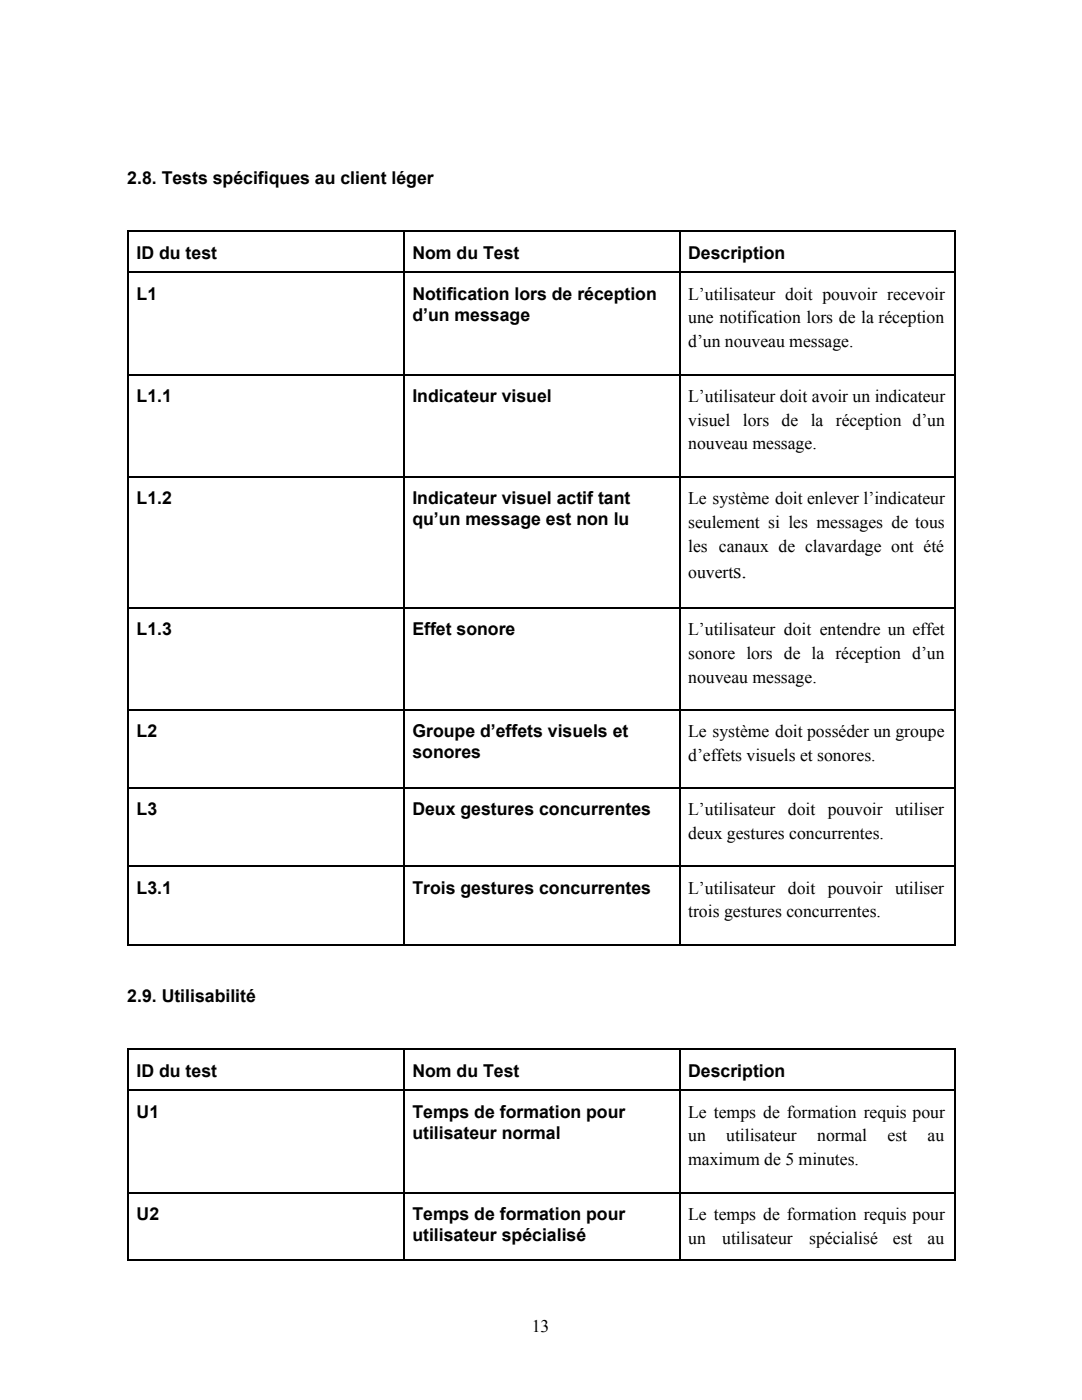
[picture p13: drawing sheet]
<svg xmlns="http://www.w3.org/2000/svg" width="216mm" height="279mm" viewBox="0 0 216 279" stroke-linecap="round" stroke-linejoin="round" font-family="sans-serif">
<defs><g id="words">
<text font-size="4.2" x="146.3" y="115.4">s.</text>
<g font-size="3.5">
<text x="25.4" y="36.8">2.8. Tests spécifiques au client léger</text>
<text x="27.3" y="51.6">ID du test</text>
<text x="82.3" y="51.6">Nom du Test</text>
<text x="137.3" y="51.6">Description</text>
<text x="27.3" y="59.8">L1</text>
<text x="82.3" y="59.8">Notification lors de réception</text>
<text x="137.3" y="59.8">L’utilisateur doit pouvoir recevoir</text>
<text x="82.3" y="64">d’un message</text>
<text x="137.3" y="64.6">une notification lors de la réception</text>
<text x="137.3" y="69.3">d’un nouveau message.</text>
<text x="27.3" y="80.2">L1.1</text>
<text x="82.3" y="80.2">Indicateur visuel</text>
<text x="137.3" y="80.2">L’utilisateur doit avoir un indicateur</text>
<text x="137.3" y="84.9">visuel</text>
<text x="137.3" y="89.7">nouveau message.</text>
<text x="148.2" y="84.9">lors de</text>
<text x="161.8" y="84.9">la</text>
<text x="166.8" y="84.9">réception d’un</text>
<text x="27.3" y="100.5">L1.2</text>
<text x="82.3" y="100.5">Indicateur visuel actif tant</text>
<text x="137.3" y="100.5">Le système doit enlever l’indicateur</text>
<text x="82.3" y="104.8">qu’un message est non lu</text>
<text x="137.3" y="105.3">seulement si les messages de tous</text>
<text x="137.3" y="110.1">les canaux de clavardage ont été</text>
<text x="137.3" y="115.4">ouvert</text>
<text x="27.3" y="126.7">L1.3</text>
<text x="82.3" y="126.7">Effet sonore</text>
<text x="137.3" y="126.7">L’utilisateur doit entendre un effet</text>
<text x="137.3" y="131.5">sonore lors de la réception d’un</text>
<text x="137.3" y="136.3">nouveau message.</text>
<text x="27.3" y="147.1">L2</text>
<text x="82.3" y="147.1">Groupe d’effets visuels et</text>
<text x="137.3" y="147.1">Le système doit posséder un groupe</text>
<text x="82.3" y="151.3">sonores</text>
<text x="137.3" y="151.9">d’effets visuels et sonores.</text>
<text x="27.3" y="162.7">L3</text>
<text x="82.3" y="162.7">Deux gestures concurrentes</text>
<text x="137.3" y="162.7">L’utilisateur doit pouvoir utiliser</text>
<text x="137.3" y="167.5">deux gestures concurrentes.</text>
<text x="27.3" y="178.3">L3.1</text>
<text x="82.3" y="178.3">Trois gestures concurrentes</text>
<text x="137.3" y="178.3">L’utilisateur doit pouvoir utiliser</text>
<text x="137.3" y="183.1">trois gestures concurrentes.</text>
<text x="25.4" y="200">2.9. Utilisabilité</text>
<text x="27.3" y="214.8">ID du test</text>
<text x="82.3" y="214.8">Nom du Test</text>
<text x="137.3" y="214.8">Description</text>
<text x="27.3" y="223">U1</text>
<text x="82.3" y="223">Temps de formation pour</text>
<text x="82.3" y="227.3">utilisateur normal</text>
<text x="137.3" y="223">Le temps de formation requis pour</text>
<text x="137.3" y="227.8">un</text>
<text x="144.9" y="227.8">utilisateur</text>
<text x="163.1" y="227.8">normal</text>
<text x="177.1" y="227.8">est</text>
<text x="185.1" y="227.8">au</text>
<text x="137.3" y="232.6">maximum de 5 minutes.</text>
<text x="27.3" y="243.4">U2</text>
<text x="82.3" y="243.4">Temps de formation pour</text>
<text x="137.3" y="243.4">Le temps de formation requis pour</text>
<text x="82.3" y="247.6">utilisateur spécialisé</text>
<text x="137.3" y="248.2">un</text>
<text x="144.1" y="248.2">utilisateur</text>
<text x="161.5" y="248.2">spécialisé</text>
<text x="178.2" y="248.2">est</text>
<text x="185.1" y="248.2">au</text>
<text x="106.1" y="265.9">13</text>
</g>
</g></defs>
<g fill="none" stroke="#000" stroke-width=".26">
<path d="M25.4 54.4h165.4M25.4 46.2h165.4M25.5 46v142.6M80.6 46v142.6M135.6 46v142.6M190.6 46v142.6M25.4 74.7h165.4M25.4 95.1h165.4M25.4 121.3h165.4M25.4 157.3h165.4M25.4 141.7h165.4M25.4 172.9h165.4"/>
<path d="M25.4 188.5h165.4M25.4 217.6h165.4M25.4 209.4h165.4M25.5 209.3v42.3M80.6 209.3v42.3M135.6 209.3v42.3M190.6 209.3v42.3M25.4 238h165.4M25.4 251.5h165.4"/>
</g>
<use href="#words"/>
</svg>
